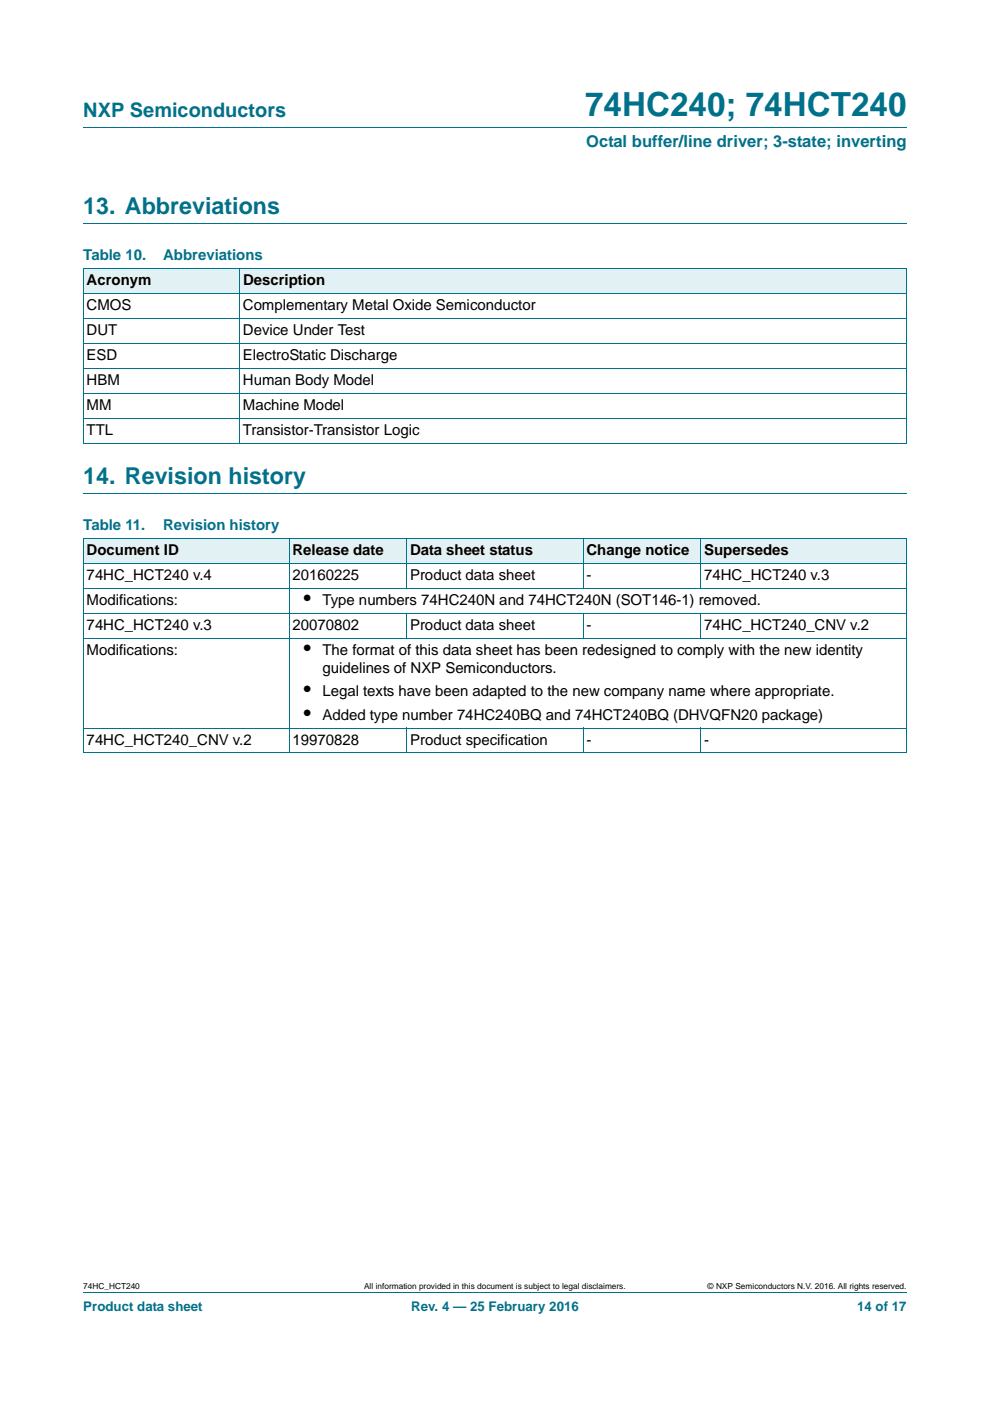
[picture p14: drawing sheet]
<svg xmlns="http://www.w3.org/2000/svg" width="210mm" height="297mm" viewBox="0 0 210 297" stroke-linecap="round" stroke-linejoin="round" font-family="sans-serif">
<defs><g id="words">
<text font-size="7" fill="#00718a" x="124.1" y="24.6">74HC240; 74HCT240</text>
<g font-size="4.9" fill="#00718a">
<text x="17.7" y="45.4">13. Abbreviations</text>
<text x="17.7" y="102.6">14. Revision history</text>
</g>
<text font-size="4.2" fill="#00718a" x="17.7" y="24.9">NXP Semiconductors</text>
<g font-size="4.2">
<text x="64.5" y="128.2">•</text>
<text x="64.5" y="138.8">•</text>
<text x="64.5" y="147.6">•</text>
<text x="64.5" y="152.6">•</text>
</g>
<text font-size="3.5" fill="#00718a" x="124.3" y="31.1">Octal buffer/line driver; 3-state; inverting</text>
<g font-size="3.2" fill="#00718a">
<text x="17.7" y="55.2">Table 10.</text>
<text x="34.6" y="55.2">Abbreviations</text>
<text x="17.7" y="112.4">Table 11.</text>
<text x="34.6" y="112.4">Revision history</text>
</g>
<g font-size="3.2">
<text x="18.4" y="65.8">CMOS</text>
<text x="18.4" y="60.5">Acronym</text>
<text x="51.5" y="65.8">Complementary Metal Oxide Semiconductor</text>
<text x="51.5" y="60.5">Description</text>
<text x="18.4" y="71.1">DUT</text>
<text x="51.5" y="71.1">Device Under Test</text>
<text x="18.4" y="76.4">ESD</text>
<text x="51.5" y="76.4">ElectroStatic Discharge</text>
<text x="18.4" y="81.7">HBM</text>
<text x="51.5" y="81.7">Human Body Model</text>
<text x="18.4" y="87">MM</text>
<text x="51.5" y="87">Machine Model</text>
<text x="18.4" y="92.3">TTL</text>
<text x="51.5" y="92.3">Transistor-Transistor Logic</text>
<text x="18.4" y="117.6">Document ID</text>
<text x="62" y="117.6">Release date</text>
<text x="87" y="117.6">Data sheet status</text>
<text x="124.4" y="117.6">Change notice</text>
<text x="149.4" y="117.6">Supersedes</text>
<text x="18.4" y="122.9">74HC_HCT240 v.4</text>
<text x="62" y="122.9">20160225</text>
<text x="87" y="122.9">Product data sheet</text>
<text x="124.4" y="122.9">-</text>
<text x="149.4" y="122.9">74HC_HCT240 v.3</text>
<text x="18.4" y="128.2">Modifications:</text>
<text x="68.4" y="128.2">Type numbers 74HC240N and 74HCT240N (SOT146-1) removed.</text>
<text x="18.4" y="133.5">74HC_HCT240 v.3</text>
<text x="62" y="133.5">20070802</text>
<text x="87" y="133.5">Product data sheet</text>
<text x="124.4" y="133.5">-</text>
<text x="149.4" y="133.5">74HC_HCT240_CNV v.2</text>
<text x="18.4" y="138.8">Modifications:</text>
<text x="68.4" y="138.8">The format of this data sheet has been redesigned to comply with the new identity</text>
<text x="68.4" y="142.7">guidelines of NXP Semiconductors.</text>
<text x="68.4" y="147.6">Legal texts have been adapted to the new company name where appropriate.</text>
<text x="68.4" y="152.6">Added type number 74HC240BQ and 74HCT240BQ (DHVQFN20 package)</text>
<text x="18.4" y="157.9">74HC_HCT240_CNV v.2</text>
<text x="62.1" y="157.9">19970828</text>
<text x="87" y="157.9">Product specification</text>
<text x="124.4" y="157.9">-</text>
<text x="149.3" y="157.9">-</text>
</g>
<g font-size="2.8" fill="#00718a">
<text x="17.7" y="277.9">Product data sheet</text>
<text x="87.2" y="277.9">Rev. 4 — 25 February 2016</text>
<text x="181.8" y="277.9">14 of 17</text>
</g>
<g font-size="1.8">
<text x="17.7" y="273.3">74HC_HCT240</text>
<text x="77.2" y="273.3">All information provided in this document is subject to legal disclaimers.</text>
<text x="150.1" y="273.3">© NXP Semiconductors N.V. 2016. All rights reserved.</text>
</g>
</g></defs>
<path d="M17.7 27h174.6M17.7 47.4h174.6M17.7 104.6h174.6M17.7 273.9h174.6" fill="none" stroke="#00718a" stroke-width=".21"/>
<g fill="#e2f1f4">
<path d="M17.7 57h33.1v5.3h-33.1z"/>
<path d="M50.8 57h141.5v5.3h-141.5z"/>
<path d="M17.7 114.1h43.6v5.3h-43.6z"/>
<path d="M61.3 114.1h25v5.3h-25z"/>
<path d="M86.3 114.1h37.4v5.3h-37.4z"/>
<path d="M123.7 114.1h25v5.3h-25z"/>
<path d="M148.7 114.1h43.6v5.3h-43.6z"/>
</g>
<g fill="none" stroke="#00718a" stroke-width=".21">
<path d="M17.6 57h174.7M17.7 57v37M50.8 56.9v37.1M192.3 57v37M17.6 62.3h174.7M17.6 67.6h174.7M17.6 72.8h174.7M17.6 78.1h174.7M17.6 83.4h174.7M17.6 88.7h174.7M17.6 94h174.7M17.6 114.1h174.7"/>
<path d="M17.6 119.4h174.7M17.7 114.2v45.4M61.3 114.1v45.6M86.3 114.1v10.6M123.7 114.1v10.6M148.7 114.1v10.6M192.3 114.2v45.4M17.6 124.7h174.7M17.6 130h174.7M17.6 135.3h174.7M86.3 130v5.3M123.7 130v5.3"/>
<path d="M148.7 130v5.3M17.6 154.4h174.7M17.6 159.6h174.7M86.3 154.3v5.4M123.7 154.3v5.4M148.7 154.3v5.4"/>
</g>
<use href="#words"/>
</svg>
